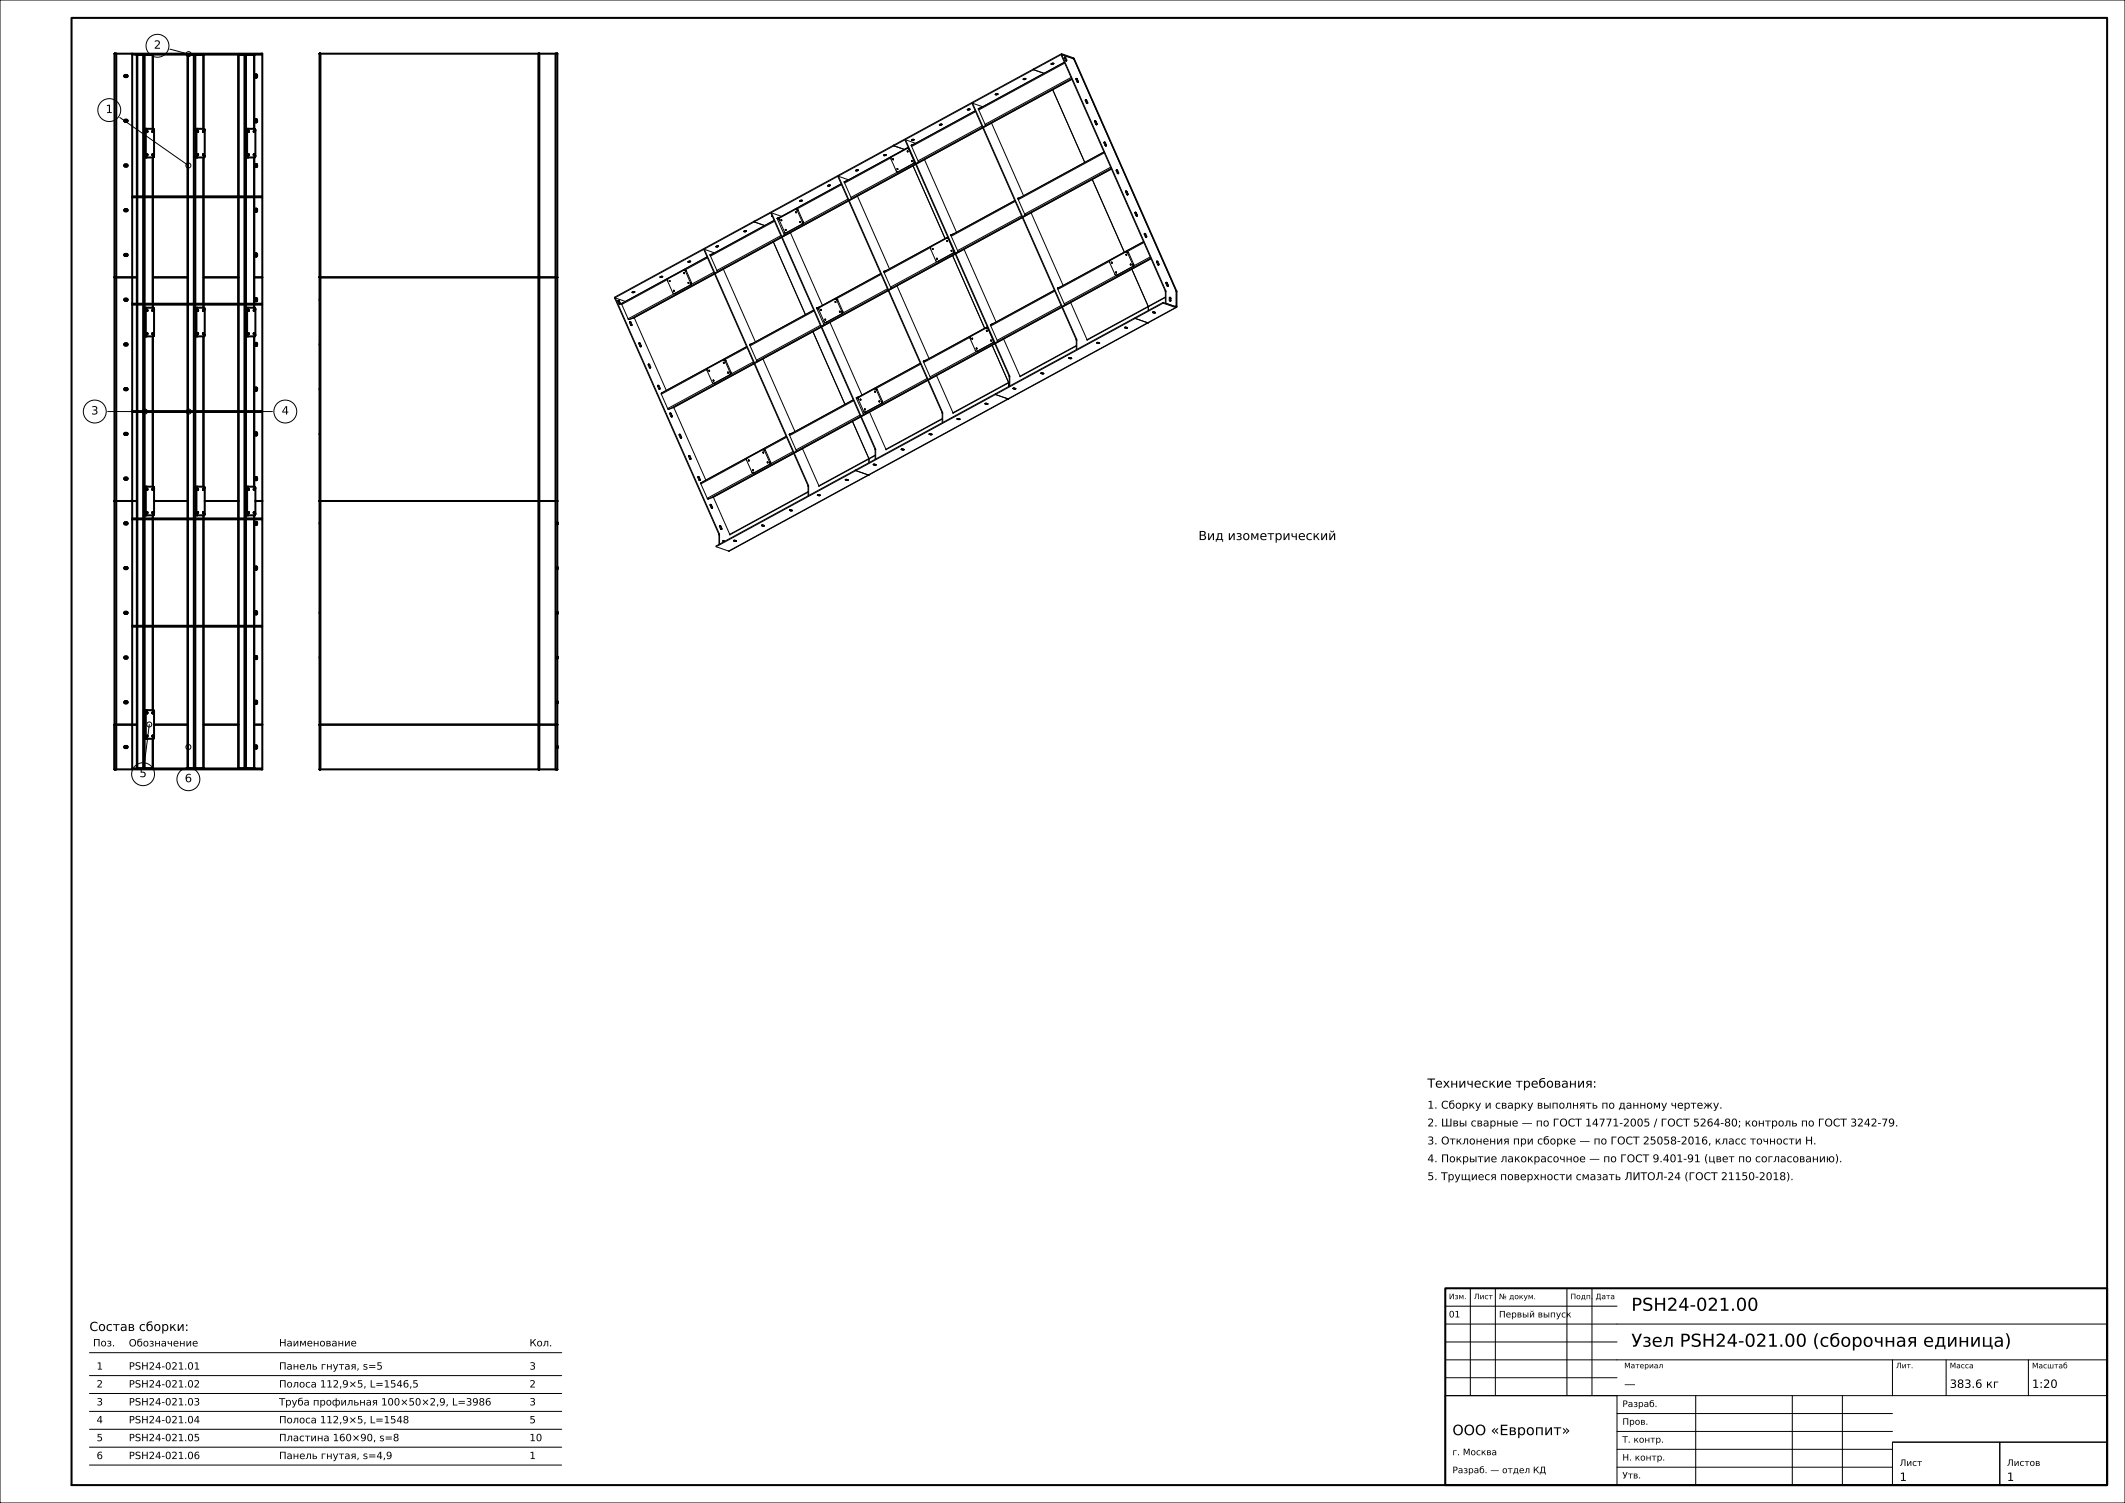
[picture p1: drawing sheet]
<svg xmlns="http://www.w3.org/2000/svg" width="594mm" height="420mm" viewBox="0 0 594 420" stroke-linecap="round" stroke-linejoin="round" font-family="sans-serif">
<defs><g id="words">
<g font-size="5">
<text x="456" y="366.3">PSH24-021.00</text>
<text x="456" y="376.3">Узел PSH24-021.00 (сборочная единица)</text>
</g>
<text font-size="4" x="406" y="401">ООО «Европит»</text>
<g font-size="3.5">
<text x="335" y="150.9">Вид изометрический</text>
<text x="399" y="303.9">Технические требования:</text>
<text x="25" y="371.9">Состав сборки:</text>
</g>
<g font-size="3.2">
<text x="43" y="13.6">2</text>
<text x="29.5" y="31.6">1</text>
<text x="25.5" y="115.8">3</text>
<text x="78.7" y="115.8">4</text>
<text x="39" y="217.2">5</text>
<text x="51.6" y="218.6">6</text>
<text x="454" y="387.8">—</text>
<text x="545" y="387.8">383.6 кг</text>
<text x="568" y="387.8">1:20</text>
<text x="531" y="413.8">1</text>
<text x="561" y="413.8">1</text>
</g>
<g font-size="3">
<text x="399" y="309.8">1. Сборку и сварку выполнять по данному чертежу.</text>
<text x="399" y="314.8">2. Швы сварные — по ГОСТ 14771-2005 / ГОСТ 5264-80; контроль по ГОСТ 3242-79.</text>
<text x="399" y="319.8">3. Отклонения при сборке — по ГОСТ 25058-2016, класс точности Н.</text>
<text x="399" y="324.8">4. Покрытие лакокрасочное — по ГОСТ 9.401-91 (цвет по согласованию).</text>
<text x="399" y="329.8">5. Трущиеся поверхности смазать ЛИТОЛ-24 (ГОСТ 21150-2018).</text>
</g>
<g font-size="2.8">
<text x="26" y="376.2">Поз.</text>
<text x="36" y="376.3">Обозначение</text>
<text x="78" y="376.2">Наименование</text>
<text x="148" y="376.2">Кол.</text>
<text x="27" y="382.7">1</text>
<text x="36" y="382.7">PSH24-021.01</text>
<text x="78" y="382.7">Панель гнутая, s=5</text>
<text x="148" y="382.7">3</text>
<text x="27" y="387.7">2</text>
<text x="36" y="387.7">PSH24-021.02</text>
<text x="78" y="387.7">Полоса 112,9×5, L=1546,5</text>
<text x="148" y="387.7">2</text>
<text x="27" y="392.7">3</text>
<text x="36" y="392.7">PSH24-021.03</text>
<text x="78" y="392.8">Труба профильная 100×50×2,9, L=3986</text>
<text x="148" y="392.7">3</text>
<text x="27" y="397.7">4</text>
<text x="36" y="397.7">PSH24-021.04</text>
<text x="78" y="397.7">Полоса 112,9×5, L=1548</text>
<text x="148" y="397.7">5</text>
<text x="27" y="402.7">5</text>
<text x="27" y="407.7">6</text>
<text x="36" y="402.7">PSH24-021.05</text>
<text x="36" y="407.7">PSH24-021.06</text>
<text x="78" y="402.7">Пластина 160×90, s=8</text>
<text x="78" y="407.7">Панель гнутая, s=4,9</text>
<text x="148" y="402.7">10</text>
<text x="148" y="407.7">1</text>
</g>
<g font-size="2.5">
<text x="405" y="368.1">01</text>
<text x="419" y="368.1">Первый выпуск</text>
<text x="453.5" y="393.2">Разраб.</text>
<text x="453.5" y="398.1">Пров.</text>
<text x="406" y="406.6">г. Москва</text>
<text x="453.5" y="403.1">Т. контр.</text>
<text x="406" y="411.7">Разраб. — отдел КД</text>
<text x="453.5" y="408.1">Н. контр.</text>
<text x="453.5" y="413.1">Утв.</text>
<text x="531" y="409.6">Лист</text>
<text x="561" y="409.6">Листов</text>
</g>
<g font-size="2.1">
<text x="405" y="363">Изм.</text>
<text x="412" y="363">Лист</text>
<text x="419" y="363">№ докум.</text>
<text x="439" y="363">Подп.</text>
<text x="446" y="363">Дата</text>
<text x="454" y="382.3">Материал</text>
<text x="530" y="382.3">Лит.</text>
<text x="545" y="382.3">Масса</text>
<text x="568" y="382.4">Масштаб</text>
</g>
</g></defs>
<g fill="none" stroke="#000" stroke-width=".28">
<path d="M0 0h594v420h-594zM47.5 13.7l5.2 1.4M288.9 19.5l-78.1 42.5M288.9 19.5l2.9 1M288.9 19.3v.2M288.9 19.3l-39 21.2M293.8 17.9h.1M293.8 17.9l.5 .1M294.3 17.7l-.4 .1M294.3 17.7v.3M294.5 17.7h-.2M294.5 17.7l-.7 .2"/>
<path d="M294.5 17.7h.1M294.5 17.9l-.2 .1M294.5 17.7v.2M294.6 17.7v.1M294.6 17.8l-.1 .1M296.7 15.5l.2-.2 29 65.9M296.7 15.5l29 65.8M296.7 15.2l3.3 1.2M296.7 15v.2M296.7 15l3.3 1.1 .3 .4M296.7 15.2l-7.8 4.3M296.7 15l-7.8 4.3"/>
<path d="M296.7 15.4v.1M297.5 16.1l.5 .9M297.5 16v.1M297.5 17.4l-24 13.1M297.5 16l.3 .2M297.5 16h.1M297.6 16h-.1M297.6 17.6l-24 13.1M297.7 15.9h.1M297.7 15.9l-.1 .1M297.7 15.9l.2 .3M297.8 16.2l.2 .6"/>
<path d="M297.9 16.2h-.1M297.9 16.2l.3 .5M298 16.8v.2M298.1 17h-.1M298.2 16.7v.2M298.2 16.7l-.2 .1M298.2 16.9l-.1 .1M298.2 16.9h.1M299.9 16.4l.3 .1M300 16.4l.3 .3M300 16.4h.1M300.2 16.5l28.6 64.9"/>
<path d="M300.2 16.5v.1M300.3 16.5l28.6 64.8M300.3 16.5h-.1M33.5 32.8l19.2 13.4M253.1 39.1h-.1l29.1 66M253.1 39.1l29.1 65.9M253.1 39.1l2.8 .9M254.8 39.2h.1M254.8 39.2h.5M255.3 39h-.4M255.3 39v.2M255.4 38.9l-.1 .1"/>
<path d="M255.4 38.9l-.6 .3M255.4 38.9l.1 .1M255.5 39.1l-.2 .1M255.5 39v.1M262.6 34.9l.5 .1M262.6 34.8v.1M263.1 34.7l-.4 .1M263.1 34.7v.3M263.2 34.7h-.1M263.2 34.7l-.6 .1M263.2 34.7h.1M263.3 34.9l-.2 .1"/>
<path d="M263.3 34.7v.2M263.3 34.7v.1M263.3 34.8v.1M263.3 34.8h.1M270.4 30.6l.5 .1M270.4 30.6h.1M270.9 30.5h-.4M270.9 30.5v.2M271 30.4l-.1 .1M271 30.4l-.6 .2M271 30.4l.1 .1M271.1 30.6l-.2 .1"/>
<path d="M271.1 30.5v.1M271.9 28.9h-.2l29.1 66M271.9 28.9l29 65.9M271.9 28.9l2.8 .9M272.6 31l-17.9 9.7M272.7 31.2l-17.9 9.7M273.5 30.4v.1M273.5 30.4h.1M273.5 30.5l2 4.5M273.5 30.3v.1M273.5 30.3h.1M274.1 30.1l-.6 .3"/>
<path d="M274.3 30.1l-.8 .2M274.5 35.2l-17.9 9.8M274.6 35.5l-18.6 10.1M274.7 35.7l-18.6 10.2M275.6 35h-.1M277 34.5l9.1 20.2M278.2 26.4h.1M278.2 26.4l.5 .1M278.7 26.2l-.4 .1M278.7 26.2v.3M278.8 26.2h-.1M278.8 26.2h.1"/>
<path d="M278.8 26.2l-.6 .2M278.9 26.4l-.2 .1M278.9 26.2v.2M278.9 26.2h.1M279 26.2v.1M279 26.3l-.1 .1M286 22.1l.5 .1M286.1 22.1h-.1M286.5 22h-.4M286.5 22v.2M286.6 21.9l-.1 .1M286.7 21.9l-.6 .2"/>
<path d="M286.7 21.9v.1M286.7 22.1l-.2 .1M286.7 21.9v.2M286.7 22l.1 .1M286.8 22.1h-.1M294.3 25.1l8.9 20.3M299.4 21.7l-24 13M299.5 22l-24.7 13.4M299.6 22.2l-24.7 13.4M300.8 22l.4 1M300.8 22l.2 .2M300.8 22h.1"/>
<path d="M300.8 21.9v.1M300.9 21.9h.1M300.9 21.9h-.1M301 21.9l.1 .1M301 22.2l.3 .6M301.1 22l.1 .1M301.2 23h.1M301.2 22.1l.2 .6M301.2 22.1l-.2 .1M301.3 22.8v.2M301.3 23h.1M301.4 23h-.1"/>
<path d="M301.4 22.7v.3M301.4 22.7l-.1 .1M303.4 28l.5 .9M303.4 27.9v.1M303.4 27.9l.2 .2M303.4 27.9h.1M303.5 27.8h.1M303.5 27.8l-.1 .1M303.6 27.8l.2 .2M303.6 28.1l.3 .6M303.8 28h.1M303.8 28l.2 .6"/>
<path d="M303.8 28l-.2 .1M303.9 28.7v.2M303.9 28.9h.1M304 28.9h-.1M304 28.9h.1M304 28.6l.1 .2M304 28.6l-.1 .1M304.1 28.8l-.1 .1M306 33.8l.3 .3M306 33.8l.3 .9M306 33.8h.1M306.1 33.8h-.1"/>
<path d="M306.1 33.8l.2 .1M306.1 33.8h.1M306.3 34.1l.2 .5M306.3 34.7v.1M306.3 34.8h.1M306.3 33.9h.1M306.4 33.9v.1M306.4 34.8l.1 .1M306.4 34l.2 .5M306.4 34l-.1 .1M306.5 34.9h.1M306.5 34.6v.3"/>
<path d="M306.6 34.9h-.1M306.6 34.8v.1M306.6 34.8h.1M306.6 34.5l.1 .2M306.6 34.5l-.1 .1M306.7 34.8h-.1M306.7 34.7v.1M308.6 39.8l.5 1M308.6 39.8h.1M308.6 39.7v.1M308.7 39.8l.2 .2M308.7 39.7h-.1"/>
<path d="M308.8 39.7l.2 .2M308.8 39.7h-.1M308.9 40l.2 .5M309 39.9l.3 .5M309 39.9l-.1 .1M215.6 59.5l-.1 .1 29.1 65.9M215.6 59.5l29.1 65.9M215.6 59.5l2.9 1M222.4 59.2l.1 .3M222.4 58.5l-4.6 2.6M222.4 58.5l.4 .3M222.4 59.2h.1"/>
<path d="M222.5 59.2l.1 .2M222.5 59.2h-.1M222.5 59.5h.1M222.6 59.4l-.1 .1M222.6 59.4h.1M222.6 58.4h.1M222.6 58.4l-.2 .1M222.8 58.4h-.2M222.8 58.4l.3 .3M222.8 58.8l1.5 3.2M223.1 58.7l1.4 3.2M223.1 58.7l-.3 .1"/>
<path d="M224.1 56h-.5M224.1 56v.2M224.2 55.9l-.1 .1M224.2 56l-.7 .2h.6M224.2 56h.1M224.2 56.1l-.1 .1M224.2 56v.1M224.3 56v.1M224.3 56.1h-.1M231.3 51.9h.1M231.3 51.9l.6 .1M231.9 51.8h-.4"/>
<path d="M231.9 51.8v.2M232 51.7l-.1 .1M232 51.7l-.7 .2M232 51.7h.1M232 51.9l-.1 .1M232 51.7v.2M232.1 51.7v.1M232.1 51.8l-.1 .1M232.1 51.8h.1M234.4 49.3l-.2 .1 29.1 65.9M234.4 49.3l29.1 65.9M234.4 49.3l2.8 1"/>
<path d="M235.1 51.4l-17.8 9.7M235.2 51.6l-12.4 6.8M236 50.9h.1M236 50.8v.1M236 50.9l2.1 4.5M236 50.8h.1M236 50.7v.1M236.6 50.6l-.6 .2M236.8 50.5l-.8 .2M237 55.6l-12.5 6.8M237.1 55.9l-18.6 10.2M237.2 56.1l-18.6 10.2"/>
<path d="M239.1 47.7h.1M239.1 47.7h.6M239.6 54.9l9 20.2M239.7 47.5h-.4M239.7 47.5v.2M239.8 47.4l-.1 .1M239.8 47.4l.1 .1M239.8 47.4l-.7 .3M239.9 47.6l-.2 .1M239.9 47.5v.1M239.9 47.5h.1M239.9 47.6h.1"/>
<path d="M247 43.4v.1M247 43.5h.5M247.5 43.3h-.4M247.5 43.3v.2M247.6 43.2l-.1 .1M247.6 43.2l-.6 .2M247.6 43.2h.1M247.7 43.4l-.2 .1M247.7 43.2v.2M247.7 43.2v.1M247.7 43.3v.1M247.7 43.3h.1"/>
<path d="M249.1 44.1l-13 7.1M249.1 44.1v.4l1.6 3.5M249.5 44.5h.1M249.5 44.5l.2 .2M249.6 44.4l-.1 .1M249.6 44.3l.1 .4M249.6 44.3v.1M249.7 44.7h.1M249.9 40.5l-78.1 42.6v.2M249.9 40.5v.2l2.9 1.1M250.7 48h.1M250.8 48h.2"/>
<path d="M250.9 47.1h.1M250.9 47.1v.3M250.9 47.1l.1 .1M251 47.4h-.1M251 47.2v.2M251 48h.1M251.2 47.9h.1M251.3 47.9h-.1M251.3 47.9l-.3 .1M253.6 41.5l-4.5 2.6M253.6 41.5l.5 .3M253.6 41.5h.1"/>
<path d="M253.7 42.1v.4M253.7 42.1l.1 .1M253.7 42.1h.1M253.8 42.4l-.1 .1M253.8 42.2h.1M253.8 42.2v.2M253.9 41.2l-17.9 9.7M253.9 41.4h-.1M253.9 41.4l-.3 .1M254 41.4h-.1M254.1 41.8l1.4 3.2M254.1 41.8h.1"/>
<path d="M254.7 40.6v.1M254.7 40.6h.1M254.7 40.7l2.1 4.5M254.8 40.5l-.1 .1M254.8 40.5h.1M254.8 45.1l.1 .1M254.9 44.9h.1M254.9 44.9l-.1 .2M255 44.9v.1M255 45.1l-.1 .1M255 45v.1M255.2 46.3l9 20.4"/>
<path d="M255.4 45.6l-17.5 9.6M255.5 45l-.1 .6M255.5 40.3l-.8 .3M255.5 45h.1M255.6 45.5l-.2 .1M255.6 45.5l-4.3 2.4M255.7 45.4l-.1 .1M255.9 45.7l-18.6 10.2M256 45.9l-18.6 10.2M258.3 44.7l9.1 20.2M283.7 56l-17.9 9.8M283.8 56.3l-17.9 9.7"/>
<path d="M284.5 55.5v.1M284.5 55.5h.1M284.5 55.6l2.1 4.4M284.5 55.4v.1M284.6 55.4h-.1M285.3 55.1l-.8 .3M288.1 59.5l9.1 20.3M305.3 50.2l9 20.3M308.6 42.5l-24.1 13.1M308.7 42.7l-24.1 13.1M309.1 40.8h.1M309.1 40.5v.3"/>
<path d="M309.2 40.8h-.1M309.3 40.7l-.1 .1M309.3 40.4v.2M309.3 40.4l-.2 .1M309.3 40.7h.1M309.3 40.6v.1M310.5 46.7l-24.1 13.1M310.6 47l-24.8 13.5M310.7 47.2l-24.8 13.5M312 47.5l.3 .8M312 47.5l.3 .2M312 47.5h.1"/>
<path d="M312.1 47.5h-.1M312.1 47.5h.1M312.1 47.4v.1M312.2 47.4l.2 .2M312.2 47.4h-.1M312.3 48.3v.1M312.3 47.7l.2 .6M312.3 48.4l.2 .1M312.4 47.6l.3 .6M312.4 47.6l-.1 .1M312.5 48.5h.1M312.5 48.3v.2"/>
<path d="M312.6 48.5h-.1M312.7 48.5h-.1M312.7 48.2v.2M312.7 48.2l-.2 .1M312.7 48.4v.1M312.7 48.4h.1M314.6 53.4l.3 .3M314.7 53.4l.3 1M314.7 53.4h.1M314.8 53.4h.1M314.8 53.4h-.1M314.9 53.7l.2 .5"/>
<path d="M314.9 53.4l.1 .1M315 53.5l.1 .1M315 54.4h.1M315.1 54.4l.1 .1M315.1 53.6l.2 .5M315.1 53.6l-.2 .1M315.1 54.2l.1 .2M315.2 54.5h.1M315.3 54.4l-.1 .1M315.3 54.4h.1M315.3 54.1v.3M315.3 54.1l-.2 .1"/>
<path d="M317.2 59.4l.5 1M317.3 59.4l.2 .2M317.3 59.4h-.1M317.3 59.3v.1M317.5 59.3l.1 .1M317.5 59.3h-.2M317.5 59.6l.3 .5M317.6 59.4l.1 .1M317.7 59.5l.2 .5M317.7 59.5l-.2 .1M184.5 77.5h.1M185 77.5h-.4"/>
<path d="M185 77.3h-.4M185 77.3v.2M185.1 77.2l-.1 .1M185.1 77.2h-.4l-.2 .3M185.1 77.2h.1M185.2 77.4l-.2 .1M185.2 77.2v.2M185.2 77.2v.1M185.2 77.3h.1M185.3 77.3l-.1 .1M186.6 78.1l-12.8 7M186.6 78.1v.5l1.4 3.2 .4 .3"/>
<path d="M187.1 78.5l.1 .2M187.1 78.5h.1M187.1 78.4v.1M187.2 78.4v.3M187.2 78.4h-.1M187.2 78.7h.1M191.1 75.6l-4.5 2.5M191.1 75.5v.1M191.1 75.5l.5 .3M191.2 76.2h.1M191.2 76.2l.1 .3M191.3 76.2h.1"/>
<path d="M191.3 76.5h.1M191.3 76.2v.1M191.3 76.3v.2M191.4 75.4v.1M191.4 75.4l-.3 .1M191.5 75.4h-.1M191.5 75.4l.4 .3M191.6 75.8l1.4 3.2M191.9 75.7l1.4 3.2M191.9 75.7l-.3 .1M192.3 73.2h.1M192.3 73.1v.1"/>
<path d="M192.3 73.2l.5 .1M192.3 73.1h.1M192.4 78.9v.2M192.4 79.1v.1M192.4 78.9h.1M192.4 79.2h.1M192.5 78.9v.1M192.5 79h.1M192.5 79.2h.1M192.6 79l-.1 .2M192.8 73l-.4 .1M192.8 73v.3"/>
<path d="M192.9 79.7l-17.3 9.4M192.9 73h-.1M193 73l-.7 .1M193 73l.1 .1M193 73.2l-.2 .1M193 73v.2M193 79l-.1 .7M193.1 73.1l-.1 .1M193.1 73.1h.1M193.2 79.6l-4.4 2.3M193.2 79.6l-.3 .1M193.3 79.5l-.1 .1"/>
<path d="M193.3 78.9v.6M193.3 78.9l-.3 .1M196.9 69.7l-.2 .1 29.1 65.9M196.9 69.7l29.1 65.9M196.9 69.7l2.8 1M197.6 71.8l-23.7 13M197.7 72l-6.2 3.4M198.5 71.3l2 4.4M198.5 71.2v.1M198.5 71.2h.1M198.6 71.2h-.1M199.3 70.9l-.8 .3"/>
<path d="M199.5 76.1l-6.2 3.3M199.7 76.4l-23.8 12.9M199.7 76.6l-22.5 12.3M200.5 75.7v.1M200.5 75.8h.1M200.6 68.8h-.4M200.6 68.8v.2M200.7 68.7l-.1 .1M200.8 68.7h.1M200.8 68.7l-.7 .2 .5 .1M200.8 68.9l-.2 .1M200.8 68.7v.2"/>
<path d="M200.8 68.7l.1 .1M200.9 68.8l-.1 .1M202.1 75.3l9.1 20.2M207.9 64.7h.5M207.9 64.6v.1M208.4 64.5h-.4M208.4 64.5v.2M208.6 64.5h-.2M208.6 64.6l-.2 .1M208.6 64.5v.1M208.6 64.5l-.7 .1M210.8 62l2.9 1"/>
<path d="M210.8 61.8v.2M210.8 62l-39 21.3M215.7 60.4l.2 .1M215.7 60.4h.1M215.8 60.3l-.1 .1M215.8 60.3h.1M216.2 67.6l8.9 20.3M216.4 61.6l-17.9 9.7M216.5 61.8l-17.9 9.8M217.2 61l.1 .1M217.3 61.1l1.9 4.4M217.3 61h-.1"/>
<path d="M217.3 60.9v.1M217.3 60.9h.1M217.8 61.1l-.4 .3M217.8 61.1l.1 .4 1.6 3.5M218 60.7l-.8 .3M218.3 65.8l-17.9 9.8M218.4 61.4v.3M218.4 66.2l-18.6 10.1M218.4 61.4l.1 .1M218.4 61.4h.1M218.5 61.7h-.1M218.5 66.4l-18.6 10.1"/>
<path d="M218.5 61.5h.1M218.5 61.5v.2M219.2 65.5l.1 .1M219.3 65.6h.1M219.5 65l.1 .1M219.5 64.3l.1 .1M219.6 64.1h.1M219.6 64.1l-.1 .2M219.7 64.1v.2M219.7 64.4h-.1M219.7 65l-.1 .1M219.7 64.3v.1"/>
<path d="M219.8 65h-.1M220 65h-.3M220.8 65.1l9.1 20.2M223.6 62l.1 .2M223.6 62h.1M223.6 61.9v.1M223.6 61.9h.1M223.7 61.9h.1M223.7 61.9h-.1M223.7 61.9l.1 .3M223.8 62.2h-.1M224.3 62l-.2 .6 .3-.1"/>
<path d="M224.4 62.5l-5.3 2.9M224.5 61.9l.1 .5M224.5 61.9l-.2 .1M224.6 62.4l-.2 .1M246.2 76.5l-17.9 9.7M246.3 76.7l-12.5 6.8M247 75.9l.1 .1M247.1 76l2 4.5M247.1 75.8l-.1 .1M247.1 75.8h.1M247.8 75.6l-.8 .3M250.6 79.9l9.1 20.3"/>
<path d="M260.1 69.2l-12.9 7M260.1 69.2v.4l1.5 3.2 .4 .3M260.6 69.5l.2 .2M260.6 69.5h.1M260.8 69.7h.1M261.8 72.3l.2 .2M261.8 72.2v.1M261.8 72.2h.1M261.9 72.2h-.1M261.9 72.2h.1M262 72.2v.2M262 72.4v.1"/>
<path d="M262.1 73.1h-.1M262.3 73h.1M262.3 73l-.3 .1M264.6 66.6l-4.5 2.6M264.7 66.6h-.1M264.7 66.6l.4 .3M264.7 67.2l.1 .3M264.7 67.2h.1M264.8 67.2h.1M264.8 67.2h-.1M264.8 67.2l.1 .3M264.9 67.5h-.1"/>
<path d="M264.9 66.2l-17.8 9.8M264.9 66.5h.1M264.9 66.5l-.2 .1M265 66.5h-.1M265.1 66.9l1.5 3.2M265.2 66.9h-.1M265.8 65.7v.1M265.8 65.7h.1M265.8 65.8l2 4.4M265.8 65.6v.1M265.8 65.6h.1M265.9 70.1v.1"/>
<path d="M265.9 70v.1M265.9 70.2h.1M265.9 69.9l.2 .3M265.9 69.9v.1M265.9 70.2l.1 .1M266 70.3h.1M266.1 70.2l-.1 .1M266.3 71.4l8.9 20.3M266.4 65.4l-.6 .2M266.4 70.7l-17.5 9.5M266.6 70.1l-.2 .6M266.6 65.3l-.8 .3"/>
<path d="M266.6 70.1h.1M266.7 70.6l-4.4 2.4M266.7 70.6l-.3 .1M266.8 70.6h-.1M266.8 70.5v.1M266.9 70.8l-18.5 10.1M267 71l-18.6 10.1M267.8 70.2h.1M267.8 70.2v.1M267.9 70.2l-.1 .1M269.4 69.7l9 20.3M285.5 60.3l-17.8 9.7"/>
<path d="M285.7 60.6l-18.6 10.1M285.8 60.8l-18.6 10.1M310.2 73l-14.5 7.9M310.2 73v.4l1.5 3.4M310.7 73.3l.1 .3 .1-.2M310.7 73.3h.1M310.7 73.2v.1M310.8 73.2l.1 .1M310.8 73.2h-.1M310.9 73.3v.1M311.7 76.8h.1M311.8 76.8l.3 .1"/>
<path d="M311.9 76.1l.1 .2M311.9 76v.1M311.9 76h.1M312 76l.1 .2M312 76h-.1M312 76.3h.1M312.1 76.3h-.1M312.1 76.2v.1M312.1 76.9h.1M312.4 76.8h-.1M312.4 76.8h.1M312.4 76.8l-.3 .1"/>
<path d="M314.7 71.2l.1 .1M314.7 71.1v.1M314.7 70.4l-4.5 2.6M314.7 70.4l.5 .3M314.8 71l-.1 .1M314.8 71.3h.1M314.8 71h.1M314.9 71v.1M314.9 71.1l.1 .2M314.9 71.3h.1M315 71.3h-.1M315 70.3h.1"/>
<path d="M315 70.3l-.3 .1M315.1 70.3h-.1M315.1 70.3l.4 .3M315.2 70.7l1.4 3.2M315.5 70.6l1.4 3.2M315.5 70.6l-.3 .1M315.9 73.9l.2 .2M315.9 73.8v.1M316 73.8h-.1M316 73.8l.1 .3M316 73.8h.1M316.1 74.1h.1"/>
<path d="M316.4 75.2l4.6 10.5M316.5 74.5l-19 10.4M316.6 73.9l-.1 .6M316.8 74.4l-4.4 2.4M316.8 74.4l-.3 .1M316.9 73.8v.5M316.9 73.8l-.3 .1M316.9 74.3l-.1 .1M317.7 60.4h.1M317.8 60.1v.2M317.8 60.3v.1M317.8 60.3h.1"/>
<path d="M317.8 60.4h.1M317.9 60.4h-.1M317.9 60.3v.1M317.9 60v.3M317.9 60l-.1 .1M317.9 60.3h.1M319.6 67.5l-24 13.1M319.7 67.8l-4.6 2.5M319.9 65.4l.3 .8M319.9 65.3v.1M319.9 65.3l.2 .2M319.9 65.3h.1"/>
<path d="M320 65.2h.1M320 65.2l-.1 .1M320.1 65.2l.2 .2M320.1 65.5l.3 .6M320.2 66.2v.1M320.2 66.3h.1M320.3 65.4l.2 .6M320.3 65.4l-.2 .1M320.3 66.3h.1M320.4 66.1v.2M320.4 66.3h.1M320.5 66.3h-.1"/>
<path d="M320.5 66.3h.1M320.5 66v.2M320.5 66l-.1 .1M320.5 66.2v.1M321.5 71.8l-4.6 2.5M321.6 72.1l-24.7 13.5M321.7 72.3l-24.7 13.5M323.3 73.1l.4 1M323.3 73.1h.1M323.3 73.1l.2 .2M323.3 73v.1M323.4 73h-.1"/>
<path d="M323.4 73l.3 .2M323.4 73h.1M323.5 73.3l.3 .5M323.7 73.2l.2 .5M323.7 73.2l-.2 .1M323.7 74.1h.1M323.8 73.8v.3M323.9 73.7l.1 .2M323.9 73.7l-.1 .1M324 74l-.2 .1M324 73.9v.1M325.9 79l.3 .2"/>
<path d="M325.9 79l.3 .8M326 78.9l-.1 .1M326 78.9h.1M326.1 78.9h.1M326.2 78.9l.1 .2M326.2 79.2l.2 .5M326.2 79.8v.1M326.2 79.9h.1M326.3 79.9v.1M326.3 80h.1M326.3 79.1l.3 .6M326.3 79.1l-.1 .1"/>
<path d="M326.4 79.7v.3M326.5 80h-.1M326.5 80h.1M326.6 79.9l-.1 .1M326.6 79.7v.1M326.6 79.7h-.2M326.6 79.9h.1M326.6 79.8v.1M171.8 83.3l.2 .1M171.9 83.5l29 65.8M172 83.4l-.1 .1M172.1 83.4l-.2 .1"/>
<path d="M172.1 83.4l29 65.8M172.1 83.3l-.1 .1M172.1 83.3v.1M172.1 83.3l2.7 .9M172.7 84l.4 1M172.7 84l.3 .2M172.7 84h.1M172.8 83.9l-.1 .1M172.8 83.9h.1M172.9 83.9h.1M173 83.9l.1 .2M173 84.2l.2 .6"/>
<path d="M173.1 85h.1M173.1 84.1l.3 .6M173.1 84.1l-.1 .1M173.2 85h.1M173.2 84.8v.2M173.4 85h-.2M173.4 84.9v.1M173.4 84.7v.2M173.4 84.7l-.2 .1M173.8 84.8v.3M173.8 85.1l1.8 4M173.8 84.8h.1"/>
<path d="M173.9 84.8h-.1M173.9 84.7v.1M175.6 89.1h.1M175.6 89.1v.1M175.6 89.2h.1M175.7 89.2v.1M175.7 89.3h.1M175.8 89.3h.1M175.9 89.3h.1M176 90l.5 1M176 90h.1M176 90l.2 .2"/>
<path d="M176 89.9v.1M176.1 89.9h.1M176.1 89.9h-.1M176.2 89.9l.2 .2M176.2 90.2l.3 .5M176.4 90.1l.2 .5M176.4 90.1l-.2 .1M176.5 90.7v.3M176.5 91h.1M176.6 90.6l.1 .2M176.6 90.6l-.1 .1M176.7 90.9l-.2 .1"/>
<path d="M176.7 81.7h.1M176.7 90.8v.1M176.7 81.7l.5 .1M177.2 88.9l-1.3 .4M177.2 88.9h.1M177.2 81.5l-.4 .1M177.2 81.5v.3M177.2 88.8v.1M177.3 88.8l8.9 20.3M177.3 81.5h-.1M177.3 81.5l-.6 .2M177.3 81.5h.1"/>
<path d="M177.4 81.7l-.2 .1M177.4 81.5v.2M177.4 81.5l.1 .1M177.5 81.6l-.1 .1M178.6 95.9l.3 .9M178.6 95.9l.3 .2M178.6 95.8v.1M178.7 95.8h-.1M178.7 95.8h.1M178.8 95.8h.1M178.9 95.8l.1 .2M178.9 96.1l.2 .5"/>
<path d="M178.9 96.8h.1M178.9 96.8l.2 .1M179 96l.3 .6M179 96l-.1 .1M179.1 96.6v.3M179.2 96.9h-.1M179.2 96.9h.1M179.3 96.8l-.1 .1M179.3 96.6v.2M179.3 96.6h-.2M179.3 96.8h.1M188.3 81.2v.1"/>
<path d="M188.3 81.3l.1 .1M188.3 81.1v.1M188.3 81.1h.1M188.4 82.1h.1M188.4 81.1h.1M188.4 81.1h-.1M188.4 81.1l.1 .3M188.5 81.4h-.1M188.5 82.1h-.1M188.5 82v.1M188.8 82h-.1M188.8 81.9v.1"/>
<path d="M188.8 81.9l-.3 .2M208.7 96.9l-23.8 12.9M208.8 97.1l-6.2 3.4M209.6 96.3v.1M209.6 96.3h.1M209.6 96.4l2.1 4.5M209.6 96.2v.1M210.4 96l-.8 .3M227.2 92.7l9 20.3M227.4 86.7l-17.8 9.7M227.5 86.9l-17.8 9.7M228.3 86.1v.1"/>
<path d="M228.3 86.1h.1M228.3 86.2l2 4.5M228.3 86v.1M228.4 86h-.1M228.9 86.2l-.5 .2M228.9 86.2v.4l1.4 3.2 .5 .3M228.9 85.8l-.6 .3M229.1 85.8l-.7 .2M229.3 90.9l-17.9 9.8M229.4 86.5l.1 .2M229.4 86.4v.1M229.5 91.2l-18.6 10.1"/>
<path d="M229.5 86.4v.1M229.5 86.4h-.1M229.5 86.5h.1M229.5 91.4l-18.5 10.2M229.6 86.5h.1M229.6 86.7h-.1M229.6 86.5v.2M230.3 90.7h.1M230.4 90.7h.1M230.6 89.2v.3M230.6 89.2l.2 .3M230.6 89.2h.1"/>
<path d="M230.6 89.5h.1M230.7 89.5h.1M230.8 89.5h-.1M230.8 90.1l-.6 .3M230.8 90.1h.1M231.1 90h-.1M231.1 90h.1M231.1 90l-.3 .1M231.9 90.2l9.1 20.2M233.4 83.6l-4.5 2.6M233.4 83.6h.1M233.4 83.6l.5 .3"/>
<path d="M233.5 84.5h.1M233.5 84.2h.1M233.5 84.2v.3M233.6 84.2l-.1 .3M233.7 83.5h.1M233.7 83.5l-.3 .1M233.8 83.5h-.1M233.8 83.5l.4 .3M233.9 83.9l1.4 3.2M234.2 83.8l1.4 3.2M234.2 83.8l-.3 .1M234.6 87l.1 .2"/>
<path d="M234.7 87h-.1M234.7 87.2l.1 .1M234.8 87h.1M234.8 87h-.1M234.8 87v.3M235.2 87.7l-4.4 2.4M235.3 87.1l-.1 .6M235.5 87.6l-4.4 2.4M235.5 87.6l-.3 .1M235.6 87.5l-.1 .1M235.6 87v.5M235.6 87l-.3 .1"/>
<path d="M248.1 80.7l-12.5 6.8M248.2 81l-18.6 10.1M248.3 81.2l-18.6 10.1M249.1 80.5h.1M271.2 94.3l1.4 3.6 .5 .3M271.2 94.2l-13 7.1M271.3 94.1l-.1 .2M271.3 94.1h.1M271.7 94.7v.1M271.8 94.5h.1M271.8 94.5l-.1 .2M271.8 94.5l.1 .2"/>
<path d="M271.9 94.7l-.2 .1M271.9 94.7h.1M272.9 97.3l.2 .2M272.9 97.3h.1M272.9 97.2v.1M273 97.2h.1M273 97.2h-.1M273 97.2l.1 .1M273.1 97.3v.2M273.1 97.5h.1M273.1 98.2h.1M273.4 98.1h-.1"/>
<path d="M273.4 98.1h.1M273.4 98.1l-.3 .1M275.7 91.7l-4.4 2.4M275.7 92.3l.1 .3M275.8 92.3h.1M275.8 92.3h-.1M275.8 91.6h.1M275.8 91.6l-.1 .1M275.8 92.6h.1M275.9 91.6l.3 .4M275.9 92.3h.1M275.9 92.6h-.1"/>
<path d="M275.9 92.3v.3M275.9 92.6h.1M276 91.3l-17.9 9.8M276 91.6h.1M276 91.6l-.3 .1M276.1 91.5l-.1 .1M276.2 92l1.4 3.1M276.3 91.9l-.1 .1M276.8 90.8h.1M276.8 90.7v.1M276.9 90.8l2 4.5M276.9 90.7h-.1"/>
<path d="M276.9 90.7h.1M276.9 95.1v.1M276.9 95.2l.1 .1M277 95l-.1 .1M277 95h.1M277.1 95v.1M277.1 95.3h-.1M277.1 95.1v.2M277.3 96.5l4.6 10.4M277.6 95.1l-.1 .7 .3-.1M277.6 90.4l-.8 .3M277.7 95.1h-.1"/>
<path d="M277.8 95.7l-17.8 9.6M277.9 95.6l-.1 .1M278 95.9l-18.6 10.1M278.1 96.1l-18.6 10.1M280.4 94.8l4.7 10.3M294.7 81.1l-17.8 9.7M294.8 81.4l-17.8 9.7M295.6 80.5v.1M295.6 80.6l2 4.5M295.6 80.5h.1M296.4 80.2l-.8 .3M296.6 85.4l-17.9 9.7"/>
<path d="M296.7 85.7l-18.5 10.1M296.8 85.9l-18.6 10.1M297.6 85.1h.1M297.7 85.1h-.1M298.9 99.9v.2M298.9 99.9l.2 .1M298.9 99.9l.6 .1M298.9 99.9l-.2 .1M299.2 84.6l4.7 10.5M300.8 94.9v.2M300.8 95.1v2.6M300.8 96.7l-15.7 8.6"/>
<path d="M300.8 96.6l-15.7 8.5M300.9 94.8l.1 .2M300.9 94.8l-.1 .1M301 95v2.6M301 95l-.2 .1M306.6 95.8h.1M306.6 95.8v.1M306.6 95.7v.1M306.6 95.9h.1M306.7 95.7h-.1M306.7 95.9l.2 .1M306.7 95.7v.2"/>
<path d="M306.7 95.7l.2 .1M306.7 95.7l.6 .1M306.7 95.7h.1M306.9 95.8h.3M306.9 95.8v.2M307.3 95.8h.1M307.4 95.8h.1M307.4 95.9l-.5 .1M307.4 95.9h.1M314.4 91.5v.1M314.4 91.6h.1M314.4 91.5h.1"/>
<path d="M314.5 91.6l.2 .1M314.5 91.4v.2M314.5 91.4l.2 .1M314.5 91.4l.6 .1M314.5 91.4l-.1 .1M314.7 91.5h.4M314.7 91.5v.2M315.1 91.5l.1 .1M315.2 91.7h-.5M315.2 91.6h.1M315.2 91.7h.1M315.2 91.6v.1"/>
<path d="M317.3 89l-78.1 42.5M317.3 88.8l-39 21.2M317.3 89l3.5 1.2M317.3 88.8v.2M320.8 90.2h.1M320.8 90.2l-78.1 42.5M321 85.7v1.1M321 85.7l-17.1 9.3M321 90.2h-.1M322.2 87.3h.1M322.2 87.3v.1M322.2 87.4h.1"/>
<path d="M322.3 87.2l.6 .1M322.3 87.2l-.1 .1M322.3 87.4l.2 .1M322.3 87.2v.2M322.3 87.2h.2M322.5 87.2l.4 .1M322.5 87.2v.3M322.9 87.3h.1M323 87.4l-.5 .1M323 87.4h.1M323 87.3v.1M325.1 84.5l3.6 1.2"/>
<path d="M325.1 84.5l-7.8 4.3M325.1 84.7l3.5 1.2M325.1 84.5v.2M325.1 84.7l-7.8 4.3M325.7 81.3l.1 .2M325.8 81.5v3.2M325.8 83.1l-4.8 2.6M325.8 83l-21.9 11.9M325.9 81.2v.3M325.9 81.2l-.2 .1M325.9 84.7l2.5 .9M325.9 81.5v3.2"/>
<path d="M325.9 84.7v.1M325.9 81.5h-.1M326.9 83.3v.7l.3 .2M326.9 83.2v.1M326.9 83.1v.1M326.9 83.2l.3 .3M326.9 83.1l.4 .3M326.9 83.1h.1M327.2 84v.1M327.2 83.5v.5M327.2 84.1v.1M327.3 84.1h-.1"/>
<path d="M327.3 84v.1M327.3 83.4l-.1 .1M327.3 84h.1M327.3 83.4v.6M327.3 84h-.1M328.4 85.6h.1M328.6 85.9l-7.8 4.3M328.7 85.6h-.2M328.7 81.3l.1 .1M328.8 85.7h-.1M328.8 81.4h.1M328.8 81.4v.1"/>
<path d="M328.8 81.5v4.1M328.8 85.6v.1M328.8 85.6l-.3 .1 .2-.1M328.8 81.5h.1M328.8 85.3l-.1 .3M328.8 85.9h-.2M328.8 85.9l-46.8 25.5M328.9 81.3l.1 4.3-.2 .3M328.9 81.3l-.1 .1M30.1 115h10.4M52.8 115h23.4M181.2 101.8l.3 .8"/>
<path d="M181.2 101.8l.3 .2M181.2 101.8h.1M181.3 101.7l-.1 .1M181.3 101.7h.1M181.4 101.7l.2 .2M181.4 101.7h-.1M181.5 102.6v.1M181.5 102l.2 .6M181.5 102.7l.2 .1M181.6 101.9l.3 .6M181.6 101.9l-.1 .1M181.7 102.6v.2"/>
<path d="M181.8 102.8h-.1M181.8 102.8h.1M181.9 102.5v.3M181.9 102.5l-.2 .1M183.8 107.7l.3 .3M183.8 107.7l.4 1M183.9 107.7h-.1M183.9 107.7h.1M184 107.7h.1M184 107.7h-.1M184 107.7l.2 .2M184.1 108l.2 .5"/>
<path d="M184.2 108.7h.1M184.2 108.7l.1 .1M184.2 107.9l.3 .5M184.2 107.9l-.1 .1M184.3 108.5l.1 .2M184.4 108.8h-.1M184.4 108.7v.1M184.5 108.7h-.1M184.5 108.7h.1M184.5 108.4v.3M184.5 108.4l-.2 .1M184.8 110l.1 .2"/>
<path d="M184.8 109.9v.1M184.9 110.2l1.7 4M184.9 109.8l-.1 .1M184.9 109.8h.1M186.6 114.2h.1M186.7 114.2l.2 .2M187 114.4h-.1M187.2 115.5l.6 1M187.2 115.5l.3 .2M187.3 115.5h-.1M187.3 115.4l.3 .2M187.3 115.4h.1"/>
<path d="M187.5 115.7l.2 .6M187.6 115.6h.1M187.7 115.6l.2 .6M187.7 115.6l-.2 .1M187.7 116.3l.1 .1M187.8 116.5h.1M187.8 116.4v.1M187.9 116.5h-.1M187.9 116.4v.1M187.9 116.2v.2M187.9 116.2l-.2 .1M187.9 116.4h.1"/>
<path d="M188.2 113.9l-1.2 .5M188.2 113.9h.1M188.3 113.9h-.1M188.4 113.9l8.9 20.3M197.6 103.2l-12.7 7M197.7 103.1v.5l1.4 3.2 .5 .3M197.7 103v.1M198.2 103.7h.1M199.3 106.3l.1 .2M199.3 106.3h.1M199.4 106.5h.1M199.5 106.2h.1"/>
<path d="M199.5 106.2l-.2 .1M199.5 106.2v.3M199.6 107.1h.1M199.8 107h.1M199.9 107h-.1M199.9 107l-.3 .1M202.2 100.6l-4.5 2.4M202.2 101.4h.1M202.2 101.4l.2 .1M202.2 100.6h.1M202.2 100.6l.5 .3M202.2 101.3v.1"/>
<path d="M202.3 101.2l-.1 .1M202.3 101.2v.1M202.3 101.2h.1M202.3 101.3l.1 .2M202.4 101.5h.1M202.5 100.5h-.1M202.5 100.5l-.3 .1M202.6 100.5h-.1M202.6 100.5l.3 .3M202.7 100.9l1.4 3.2M202.9 100.8l1.4 3.2M202.9 100.8l-.2 .1"/>
<path d="M203.4 104.2h.1M203.4 104v.2M203.4 104.2l.1 .1M203.5 104v.3M203.5 104h-.1M203.5 104.3h.1M204 104.7l-17.4 9.5M204.1 104.1l-.1 .6M204.2 104.6l-4.3 2.4M204.2 104.6l-.2 .1M204.3 104.6h-.1M204.3 104.5v.1"/>
<path d="M204.3 104v.5M204.3 104l-.2 .1M210.6 101.1l-6.2 3.4M210.7 101.4l-23.7 13M210.8 101.6l-22.6 12.3M213.1 100.4l9.1 20.2M238.3 117.8l4.6 10.4M238.5 111.7l-17.9 9.8M238.6 112l-17.9 9.7M239.4 111.2v.1M239.4 111.2h.1M239.4 111.3l1.9 4.3"/>
<path d="M239.4 111.1v.1M239.4 111.1h.1M239.9 111.3l-.4 .2M240.2 110.8l-.8 .3M240.4 116l-17.9 9.7M240.4 111.5l.1 .3M240.5 111.5h.1M240.5 111.5h-.1M240.5 111.8h.1M240.5 116.3l-18.6 10.1M240.6 111.5v.1M240.6 111.8h-.1"/>
<path d="M240.6 116.5l-18.6 10.1M240.6 111.6v.2M240.6 111.8h.1M241.3 115.6v.1M241.3 115.7h.1M241.5 115.7h-.1M241.6 114.4l.1 .1M241.7 114.5h.1M241.7 114.2l-.1 .2M241.7 114.5l.1 .1M241.7 114.2l.1 .4M241.7 114.2h.1"/>
<path d="M241.9 115.2h.1M242.1 115.1h.1M242.2 115.1h-.1M242.2 115.1l-.3 .1M242.9 115.2l4.8 10.4M244.5 108.7l-4.6 2.5 .1 .5 1.4 3.2 .5 .3M244.5 109.3l.1 .3M244.5 109.3l.2 .3M244.5 109.3h.1M244.6 108.7h.1M244.6 108.7h-.1M244.6 109.6h.1"/>
<path d="M244.6 108.7l.4 .3M244.7 109.6h-.1M244.7 109.6h.1M244.8 108.6h-.1M244.8 108.6l.4 .3M244.8 108.6l-.3 .1M245 109l1.4 3.2M245.2 108.9l1.4 3.2M245.2 108.9l-.2 .1M245.7 112.1l.1 .2M245.7 112.1h.1M245.8 112l-.1 .1"/>
<path d="M245.8 112l.1 .2M245.8 112h.1M245.9 112.3h-.1M245.9 112.3h.1M245.9 112.2v.1M246.3 112.8l-5.1 2.7M246.3 112.7v.1M246.4 112.7h-.1M246.4 112.2v.5M246.5 112.7l-4.3 2.4M246.5 112.7l-.2 .1M246.6 112.6l-.1 .1"/>
<path d="M246.6 112.1v.5M246.6 112.1l-.2 .1M257.2 101.5l-17.8 9.8M257.3 101.8l-12.4 6.8M258.1 101v.1M258.1 101h.1M258.1 101.1l2.1 4.4M258.1 100.9v.1M258.1 100.9h.1M258.7 100.7l-.6 .2M258.9 100.6l-.7 .3M259.1 105.8l-12.5 6.8"/>
<path d="M259.3 106.1l-18.6 10.1M259.3 106.3l-18.5 10.1M260.2 105.5h.1M261.7 105l4.7 10.5M263.3 115.3l.1 .2M263.4 115.5v2.6M263.4 117l-15.8 8.5M263.4 117.1l-15.7 8.6M263.5 115.2v.2M263.5 115.2l-.2 .1M263.5 115.4v2.7M263.5 115.4l-.1 .1"/>
<path d="M267.5 117.1h.1M267.5 117v.1M267.5 117.1l.1 .1M267.6 117h-.1M267.6 117h.6M267.6 117h.1M267.6 117.2h.3M267.9 117h.3M267.9 117l-.2-.1-.1 .3M267.9 117v.2M268.2 117l.1 .1M268.3 117.1h.1"/>
<path d="M268.3 117.1l-.4 .1M275.3 112.8h.1M275.3 112.8l.1 .1M275.4 112.9h.1M275.4 112.7l-.1 .1M275.4 112.9l.3 .1M275.4 112.7v.2M275.5 112.7l.2 .1M275.5 112.7l.5 .1M275.5 112.7h-.1M275.7 112.8h.3M275.7 112.8v.2"/>
<path d="M276 112.8l.1 .1M276.1 112.9h.1M276.2 112.9l-.5 .1M278.3 110l-78.1 42.6v.2M278.3 110v.2l3.6 1.3M281.9 106.9v1.1M281.9 106.9l-15.5 8.4M281.9 111.5h.1M282 111.4l-.1 .1M282 111.4l-39.1 21.3M282.1 105.1v.2M282.1 105.3v2.6"/>
<path d="M282.1 106.9l-15.7 8.6M282.1 106.8l-.2 .1M282.2 105l.1 .2M282.2 105l-.1 .1M282.3 105.2v2.6M282.3 105.2l-.2 .1M283.1 108.6h.1M283.1 108.5v.1M283.2 108.6v.1M283.2 108.5h-.1M283.2 108.7h.3M283.2 108.5v.2"/>
<path d="M283.3 108.4l.2 .1M283.3 108.4l.6 .2M283.3 108.4l-.1 .1M283.5 108.5h.3M283.5 108.5v.2M283.9 108.6h.1M284 108.7h-.5M284 108.6h.1M284 108.6v.1M285.1 105.1l.1 .2M290.9 104.3h.1M290.9 104.3l.2 .1"/>
<path d="M291 104.2l.7 .1M291 104.2l-.1 .1M291.1 104.4l.2 .1M291.1 104.2v.2M291.1 104.2l.2 .1M291.3 104.3h.3M291.3 104.3v.2M291.7 104.3l.1 .1M291.8 104.4l-.5 .1M291.8 104.4h.1M298.7 100l.1 .1M298.8 100.1h.1"/>
<path d="M298.9 100.1l.2 .1M299.1 100h.3M299.1 100v.2M299.5 100l.1 .1M299.5 100.2h-.4M299.5 100.2h.1M299.6 100.1h.1M299.6 100.2h-.1M299.6 100.1v.1M189.8 121.5l.5 .9M189.9 121.4l-.1 .1M189.9 121.4l.2 .2"/>
<path d="M189.9 121.4h.1M190 121.3l.2 .1M190 121.3l-.1 .1M190.1 121.6l.3 .6M190.2 121.4v.1M190.2 121.5h.1M190.3 122.4h.1M190.3 121.5l.2 .6M190.3 121.5l-.2 .1M190.4 122.2v.2M190.4 122.4h.1M190.5 122.4h-.1"/>
<path d="M190.5 122.4h.1M190.5 122.1v.2M190.5 122.1l-.1 .1M190.5 122.3v.1M192.5 127.4l.4 1M192.5 127.4h.1M192.5 127.3l.2 .3M192.5 127.3v.1M192.6 127.3h-.1M192.6 127.3l.3 .2M192.6 127.3h.1M192.7 127.6l.3 .5"/>
<path d="M192.9 127.5l.2 .5M192.9 127.5l-.2 .1M192.9 128.4h.1M193 128.1v.3M193 128.4h.1M193.1 128l.1 .2M193.1 128l-.1 .1M193.1 128.3l-.1 .1M193.2 128.2l-.1 .1M195.1 133.3l.5 1M195.1 133.3l.2 .2M195.1 133.3h.1"/>
<path d="M195.2 133.2l-.1 .1M195.2 133.2h.1M195.3 133.2h.1M195.3 133.2l.2 .2M195.3 133.5l.3 .5M195.5 133.4l.2 .5M195.5 133.4l-.2 .1M195.6 134v.3M195.7 134.3h-.1M195.7 134.2v.1M195.7 133.9l.1 .2M195.7 133.9l-.1 .1"/>
<path d="M195.8 134.2h-.1M195.8 134.1v.1M195.9 135v.2M195.9 135h.1M195.9 135.2l1.8 4M195.9 134.9v.1M195.9 134.9h.1M196 134.9h-.1M196 134.9h.1M197.7 139.2l.1 .1M197.8 139.3v.1M197.8 139.4h.1"/>
<path d="M197.9 139.4h.1M198 139.4h-.1M199.3 139l-1.3 .4M199.3 139h.1M199.4 138.9l4.6 10.6M208.7 128.3l-12.8 6.9M209.2 128.5l.2 .3zM209.4 128.6v.1M210.4 131.3l.2 .2M210.4 131.3h.1M210.5 131.3h-.1M210.5 131.3l.1 .2"/>
<path d="M210.5 131.3h.1M210.6 131.5h.1M210.7 132.2h-.1M210.9 132.1h-.1M210.9 132.1h.1M210.9 132.1l-.3 .1M213.3 125.7l-4.6 2.5v.5l1.4 3.2 .5 .3M213.3 125.7l.4 .3M213.3 126.6h.1M213.4 126.3v.1M213.4 126.3l-.1 .3M213.4 126.4l.1 .1"/>
<path d="M213.5 126.6h-.1M213.5 126.5v.1M213.5 125.6h.1M213.5 125.6l-.2 .1M213.6 125.6h-.1M213.6 125.6h.1M213.7 125.6l.3 .3M213.7 126l1.4 3.2M214 125.9l1.4 3.2M214 125.9l-.3 .1M214.5 129.2l.1 .2M214.5 129.1v.1"/>
<path d="M214.5 129v.1M214.6 129v.4M214.6 129h-.1M214.6 129.4h.1M215 129.8l-17.3 9.4M215.1 129.2l-.1 .6M215.3 129.7l-4.4 2.4M215.3 129.7l-.3 .1M215.4 129.7h-.1M215.4 129.6v.1M215.4 129.1v.4M215.4 129.1l-.3 .1"/>
<path d="M215.4 129.5v.1M219.8 121.9l-23.8 13M219.9 122.2l-6.3 3.4M220.6 121.4v.1M220.6 121.4h.1M220.6 121.5l2 4.4M220.6 121.3v.1M220.7 121.3h-.1M220.7 121.3h.1M221.3 121.1l-.7 .2M221.4 121l-.7 .3M221.6 126.2l-6.2 3.4"/>
<path d="M221.8 126.5l-23.8 12.9M221.9 126.7l-22.6 12.3M222.6 125.9h.1M222.7 125.9h.1M224.2 125.4l4.7 10.4M225.8 135.7l.1 .2M225.9 135.9v2.7M225.9 137.4l-21.9 11.9M225.9 137.5l-21.9 11.9M226 135.6v.3M226 135.6l-.2 .1M226 135.9v2.6"/>
<path d="M226 135.9h-.1M228.6 138.2l.6 .1M228.6 138.2v.2M228.6 138.4l.2 .1M228.6 138.2l.2 .1M228.8 138.3h.4M228.8 138.3v.2M228.9 135.8v.1M229.2 138.3h.1M229.2 138.3l.1 .1M229.3 138.4h.1M229.3 138.4l-.5 .1"/>
<path d="M236.3 134.1h.1M236.3 134.1l.1 .1M236.4 134l.6 .1M236.4 134l-.1 .1M236.4 134.2l.2 .1M236.4 134v.2M236.4 134h.2M236.6 134h.4M236.6 134v.3M237 134.1h.1M237 134.3h-.4M237.1 134.2l-.1 .1"/>
<path d="M237.1 134.1h.1M237.1 134.2h.1M237.1 134.1v.1M239.2 131.5l3.5 1.2M239.2 131.3v.2M239.2 131.5l-39 21.3M242.7 132.7l-39 21.3M242.9 128.2v.1M242.9 128.3v1M242.9 132.7l-39.2 21.3M242.9 132.7h-.2M244.1 129.8h.1"/>
<path d="M244.1 129.8l.1 .1M244.2 129.9h.1M244.2 129.7l-.1 .1M244.2 129.9l.2 .1M244.2 129.7v.2M244.2 129.7l.2 .1M244.3 129.7l.5 .1M244.3 129.7h-.1M244.4 129.8h.4M244.4 129.8v.2M244.6 125.5v.2M244.6 125.7v2.7"/>
<path d="M244.6 127.2l-15.7 8.6M244.6 127.3l-15.7 8.6M244.7 125.4l.1 .3M244.7 125.4l-.1 .1M244.8 125.7v2.6M244.8 125.7h-.2M244.8 129.8h.1M244.9 129.8h.1M244.9 129.8v.1M244.9 129.9l-.5 .1M244.9 129.9h.1M247.7 125.6v.1"/>
<path d="M251.9 125.6h.1M251.9 125.5v.1M251.9 125.5h.1M252 125.6v.1M252 125.5h-.1M252 125.7l.2 .1M252 125.5v.2M252 125.5h.2M252.1 125.4l.6 .2M252.1 125.4l-.1 .1M252.2 125.5h.4M252.2 125.5v.3"/>
<path d="M252.7 125.6h.1M252.7 125.7l-.5 .1M252.7 125.6v.1M252.7 125.7h.1M259.7 121.3h.1M259.7 121.3v.1M259.7 121.4h.1M259.8 121.4h.1M259.8 121.2l.6 .1M259.8 121.2l-.1 .1M259.8 121.4l.3 .1M259.8 121.2v.2"/>
<path d="M259.8 121.2l.3 .1M260.1 121.3h.3M260.1 121.3v.2M260.4 121.3h.1M260.5 121.3v.1M260.5 121.5h-.4M260.5 121.4v.1M260.5 121.4h.1M198.5 141l.3 .2M198.5 141l.4 1M198.6 141h-.1M198.6 140.9h.1"/>
<path d="M198.6 140.9v.1M198.7 140.9l.1 .1M198.8 141l.1 .1M198.8 141.2l.2 .6M198.9 142h.1M198.9 141.1l.3 .6M198.9 141.1l-.1 .1M199 141.8v.2M199.1 142h-.1M199.2 142h-.1M199.2 141.7v.3M199.2 141.7l-.2 .1"/>
<path d="M200.2 152.8l3.5 1.2M200.9 149.3l.1 .2M201 149.5v2.6M201.1 149.2v.2M201.1 149.2l-.2 .1M201.1 147l.5 1M201.1 146.9l.3 .3M201.1 149.4v2.6M201.1 149.4l-.1 .1M201.1 146.9v.1M201.2 146.9h-.1M201.2 146.9h.1"/>
<path d="M201.3 146.9h.1M201.3 146.9h-.1M201.4 146.9h.1M201.4 147.2l.2 .5M201.4 146.9l.1 .2M201.5 147.1l.3 .5M201.5 147.1l-.1 .1M201.6 148h.1M201.6 147.7v.2M201.7 148h-.1M201.7 148h.1M201.7 147.9v.1"/>
<path d="M201.8 147.6l-.1 .3M201.8 147.6l-.2 .1M202.1 151.1v.4M202.1 151.1l.3 .3M202.1 151.1h.1M202.2 151l-.1 .1M202.2 151l.2 .1M202.2 151h.1M202.4 151.1h.1M202.4 151.1l.1 .2M205.1 151.1h.1M205.1 151.1h-.1"/>
<path d="M205.1 151.1v.1M205.1 151.2h.1M205.1 151v.1M205.1 151l.7 .1M205.2 151.2l.2 .1M205.2 151v.2M205.2 151h.2M205.4 151l.3 .1M205.4 151v.3M205.8 151.1h.1M205.9 151.1v.1M205.9 151.2l-.5 .1"/>
<path d="M212.9 146.8v.1M212.9 146.9h.1M212.9 146.8h.1M213 146.7l.6 .1M213 146.7l-.1 .1M213 146.9l.2 .1M213 146.7v.2M213 146.7l.2 .1M213.2 146.8h.3M213.2 146.8v.2M213.6 146.8l.1 .1M213.7 146.9h.1"/>
<path d="M213.7 146.9l-.5 .1M220.7 142.6h.1M220.7 142.5v.1M220.7 142.6l.1 .1M220.8 142.5h-.1M220.8 142.7l.2 .1M220.8 142.5v.2M220.8 142.5h.2M220.8 142.5l.7 .1M220.8 142.5h.1M221 142.5h.4M221 142.5v.3"/>
<path d="M221.4 142.7l-.4 .1M221.5 142.6h.1M221.5 142.7h-.1M221.5 142.6v.1M41.7 202.4l-1.3 10.4M52.7 208.7v5.4M411 360v30M418 360v30M438 360v30M445 360v30M25 378h132M404 380h185"/>
<path d="M404 375h48M404 370h185M404 365h48M529 380v10M544 380v10M567 380v10M25 384.4h132M25 389.4h132M25 394.4h132M25 399.4h132M404 390h48v25h-48zM404 390h185"/>
<path d="M404 385h48M452 400h77M452 395h77M474 390v25M501 390v25M515 390v25M25 404.4h132M25 409.4h132M452 410h77M452 405h77M529 403h30v12h-30zM529 403h60"/>
<path d="M559 403h30v12h-30z"/>
<circle cx="44" cy="12.8" r="3.2"/>
<circle cx="52.7" cy="15.1" r=".7"/>
<circle cx="30.5" cy="30.8" r="3.2"/>
<circle cx="52.7" cy="46.2" r=".7"/>
<circle cx="26.5" cy="115" r="3.2"/>
<circle cx="40.5" cy="115" r=".7"/>
<circle cx="52.8" cy="115" r=".7"/>
<circle cx="79.8" cy="115" r="3.2"/>
<circle cx="198.2" cy="103.6" r=".14"/>
<circle cx="40" cy="216.3" r="3.2"/>
<circle cx="41.7" cy="202.4" r=".7"/>
<circle cx="52.7" cy="217.7" r="3.2"/>
<circle cx="52.7" cy="208.7" r=".7"/>
</g>
<g fill="none" stroke="#000" stroke-width=".56">
<path d="M20 5h569v410h-569zM32 15h41.3v200h-41.3zM32.5 15v200M37 15v200M38.4 15.3v39.6M40 15.3v39.6M40.4 15.3v21M42.7 15.3v20.7M52.6 15.3v39.6M54.2 15.3v39.6M54.6 15.3v21M66.7 15.3v39.6"/>
<path d="M68.3 15.3v39.6M68.8 15.3v21M68.9 15.2v.1M69.1 15.2v.1M71 15.3v20.7M73.2 15v.2h-36.2M89.3 15h66.5v200h-66.5zM89.6 15v200M150.5 15v200M150.8 15v200M155.3 15v200M40.4 36.5v7"/>
<path d="M40.4 36.5h.3M40.5 36.1l-.1 .4M40.6 36l-.1 .1M40.7 36.5v7M40.9 36.1l-.2 .4M40.9 36v.1M41 36h-.1M41.1 36.6v.3M41.1 36.9h.1M41.1 36.6h.1M41.2 36.9h-.1M41.2 36.6h.1"/>
<path d="M41.2 36.6v.3M42.6 36.6v.3M42.6 36.9h.1M42.6 36.6h.1M42.7 36.6h.1M42.7 36.6h-.1M42.7 36.9h.1M42.7 36.6v.3M42.7 36v-20.7h-4.5v39.6M42.8 36h.1M42.8 36h-2.2M42.9 36l.2 .5-.1 7.4"/>
<path d="M54.6 36.5v7M54.6 36.5h.3M54.9 36.5v7M55.1 36l-.2 .5M55.2 36h-.1M55.3 36.6v.3M55.3 36.9h.1M55.3 36.6h.1M55.4 36.9h-.1M55.4 36.6v.3M56.8 36.6v.3M56.8 36.9h.1"/>
<path d="M56.8 36.6h.1M56.9 36v-20.7h-4.5v39.6M56.9 36.9h-.1M56.9 36.6h.1M56.9 36.9h.1M56.9 36.6v.3M57.1 36h-2.3l-.2 .5M57.1 36v.1M57.1 36.1l.1 7.7-.2 .2-2.3-.1M68.7 36.5l.3-.5h2.1l.2 .2 .1 7.3-.2 .5M68.7 36.5v7M68.7 36.5h.4"/>
<path d="M69.1 36.5v7M69.3 36l-.2 .5M69.4 36.6v.3M69.4 36.9h.1M69.4 36.6h.1M69.5 36.6h.1M69.5 36.6h-.1M69.5 36.9h.1M69.5 36.6v.3M71 36.6v.3M71 36.9h.1M71 36.6h.1"/>
<path d="M71.1 36.9h-.1M71.1 36.6v.3M71.1 36v-20.7h-4.5v39.6M37 54.9h36.3v.2h-36.3M38.2 55.1v29.8M38.4 55.1v29.8M40 55.1v29.8M40.4 43.5v.3M40.4 43.5h.3M40.4 43.7v11.2M40.4 55.1v29.8M40.4 43.8l.3 .2 2.2-.1"/>
<path d="M40.7 43.5l.3 .5M41.1 43.1v.3M41.1 43.4h.1M41.1 43.1h.1M41.2 43.4h-.1M41.2 43.1h.1M41.2 43.1v.3M42.6 43.1v.3M42.6 43.4h.1M42.6 43.1h.1M42.7 43.1h.1M42.7 43.1h-.1"/>
<path d="M42.7 44v10.9M42.7 55.1v29.8M42.7 43.4h.1M42.7 43.1v.3M43 43.9h-.1M52.4 55.1v29.8M52.6 55.1v29.8M54.2 55.1v29.8M54.6 43.5v.3M54.6 43.5h.3M54.6 43.7v11.2M54.6 55.1v29.8"/>
<path d="M54.6 43.8v.1M54.6 43.9h.1M54.9 43.5l.1 .4M55 43.9h.1M55 43.9l.2 .1M55.3 43.1v.3M55.3 43.4h.1M55.3 43.1h.1M55.4 43.4h-.1M55.4 43.1v.3M56.8 43.1v.3M56.8 43.4h.1"/>
<path d="M56.8 43.1h.1M56.9 44v10.9M56.9 55.1v29.8M56.9 43.4h-.1M56.9 43.1h.1M56.9 43.4h.1M56.9 43.1v.3M66.6 55.1v29.8M66.7 55.1v29.8M68.3 55.1v29.8M68.7 43.5l.1 .3M68.7 43.5h.4"/>
<path d="M68.8 43.7v11.2M68.8 55.1v29.8M68.8 43.8v.1M68.8 43.9h.1M68.8 43.9l.1 .1M68.9 44h.1M68.9 44h2.3M69.1 43.5l.1 .5M69.2 44h.1M69.3 44h.1M69.4 43.1v.3M69.4 43.4h.1"/>
<path d="M69.4 43.1h.1M69.5 43.1h.1M69.5 43.1h-.1M69.5 43.4h.1M69.5 43.1v.3M71 43.1v.3M71 43.4h.1M71 43.1h.1M71 44v10.9M71 55.1v29.8M71.1 43.4h-.1M71.1 43.1v.3"/>
<path d="M71.1 44v10.9M71.1 55.1v29.8M71.2 44h.1M32 77.5h6.2M42.7 77.5h9.9M56.9 77.5h9.8M71.1 77.5h2.2M89.3 77.5h66.5M37 84.9h36.3v.2h-36.3M38.2 85.1v29.8M38.4 85.1v29.8M40 85.1v29.8"/>
<path d="M40.4 86.5v7M40.4 93.5l.2 .5h2.2M40.4 86.5h.3M40.4 93.5h.3M40.4 85.1v1.2M40.4 93.7v21.2M40.7 86.5v7M40.7 93.5l.3 .5M41 86l-.3 .5M41.1 86.6h.1M41.1 86.6v.3M41.1 93.1h.1"/>
<path d="M41.1 93.1v.3M41.2 86.9h-.1M41.2 86.6v.3M41.2 93.4h-.1M41.2 93.1v.3M42.6 93.2l.1 .2M42.6 86.7l.1 .2M42.6 93.1v.1M42.6 86.6v.1M42.7 93.1h.1M42.7 93.1h-.1M42.7 86.6h.1"/>
<path d="M42.7 86.6h-.1M42.7 85.1v.9M42.7 94v20.9M42.7 93.4h.1M42.7 86.9h.1M42.7 93.1l.1 .1M42.7 86.6l.1 .1M42.8 93.2l-.1 .2M42.8 86.7l-.1 .2M42.8 86h.1M42.8 86h-2.2l-.2 .5M42.9 86l.2 .5v7l-.2 .5"/>
<path d="M42.9 94h-.1M52.4 85.1v29.8M52.6 85.1v29.8M54.2 85.1v29.8M54.6 86.5v7M54.6 93.5v.2M54.6 86.5h.3M54.6 93.5h.3M54.6 86.3l.2-.3h2.2l.2 .5v7.3l-.2 .2h-2.2l-.2-.3M54.6 86.3v.2M54.6 85.1v1.2M54.6 93.7v21.2"/>
<path d="M54.9 86.5v7M54.9 93.5l.2 .5M55.1 86l-.2 .5M55.1 94h.1M55.2 86h-.1M55.2 86.7l.1 .2M55.2 93.2l.1 .2M55.2 86.6v.1M55.2 93.1v.1M55.3 86.6h-.1M55.3 86.9h.1M55.3 93.1h-.1"/>
<path d="M55.3 93.4h.1M55.3 86.6h.1M55.3 93.1h.1M55.4 86.6v.1M55.4 93.1v.1M55.4 86.7l-.1 .2M55.4 93.2l-.1 .2M56.8 93.1v.3M56.8 93.4h.1M56.8 86.6v.3M56.8 86.9h.1M56.8 93.1h.1"/>
<path d="M56.8 86.6h.1M56.9 85.1v.9M56.9 94v20.9M56.9 93.1v.1M56.9 86.6v.1M56.9 93.2l-.1 .2M56.9 86.7l-.1 .2M66.6 85.1v29.8M66.7 85.1v29.8M68.3 85.1v29.8M68.7 86.5v7M68.7 93.5v.2"/>
<path d="M68.7 86.5h.4M68.7 93.5h.4M68.7 86.3v.2M68.7 93.7l.2 .3M68.8 85.1v1.2M68.8 93.7v21.2M68.9 86l-.2 .3M68.9 94h.1M68.9 86h2.3M68.9 94h2.3M68.9 86h.1M69.1 86.5v7"/>
<path d="M69.1 93.5l.1 .5M69.2 86l-.1 .5M69.2 94h.1M69.3 86h-.1M69.3 94h.1M69.3 86h.1M69.4 86.7l.1 .2M69.4 93.2l.1 .2M69.4 86.6v.1M69.4 93.1v.1M69.5 86.6h.1M69.5 86.6h-.1"/>
<path d="M69.5 93.1h.1M69.5 93.1h-.1M69.5 86.9h.1M69.5 93.4h.1M69.5 86.6v.1M69.5 93.1v.1M69.5 86.7v.2M69.5 93.2v.2M70.9 93.2l.1 .2M70.9 86.7l.1 .2M70.9 93.1v.1M70.9 86.6v.1"/>
<path d="M71 93.1h-.1M71 93.4h.1M71 86.6h-.1M71 86.9h.1M71 93.1h.1M71 86.6h.1M71 85.1v.9M71 94v20.9M71.1 93.1v.1M71.1 86.6v.1M71.1 85.1v.9M71.1 94v20.9"/>
<path d="M71.1 93.2l-.1 .2M71.1 86.7l-.1 .2M71.2 86h.1M71.2 86l.2 .5v7l-.2 .5M71.2 94h.1M37 114.9h36.3v.2h-36.3M38.2 115.1v29.8M38.4 115.1v29.8M40 115.1v29.8M40.4 115.1v21.2M42.7 115.1v20.9M52.4 115.1v29.8"/>
<path d="M52.6 115.1v29.8M54.2 115.1v29.8M54.6 115.1v21.2M56.9 115.1v20.9M66.6 115.1v29.8M66.7 115.1v29.8M68.3 115.1v29.8M68.8 115.1v21.2M71 115.1v20.9M71.1 115.1v20.9M32 140h6.2M40.4 136.5v7"/>
<path d="M40.4 136.5h.3M40.5 136.1l-.1 .4M40.6 136l-.1 .1M40.7 136.5v7M40.9 136.1l-.2 .4M40.9 136v.1M41 136h-.1M41.1 136.6v.3M41.1 136.9h.1M41.1 136.6h.1M41.2 136.9h-.1M41.2 136.6h.1"/>
<path d="M41.2 136.6v.3M42.6 136.6v.3M42.6 136.9h.1M42.6 136.6h.1M42.7 136.6h.1M42.7 136.6h-.1M42.7 136.9h.1M42.7 136.6v.3M42.8 136h.1M42.8 136h-2.2M42.9 136l.2 .5-.1 7.4M43.1 140h9.5"/>
<path d="M54.6 136.5v7M54.6 136.5h.3M54.9 136.5v7M55.1 136l-.2 .5M55.2 136h-.1M55.3 136.6v.3M55.3 136.9h.1M55.3 136.6h.1M55.4 136.9h-.1M55.4 136.6v.3M56.8 136.6v.3M56.8 136.9h.1"/>
<path d="M56.8 136.6h.1M56.9 136.9h-.1M56.9 136.6h.1M56.9 136.9h.1M56.9 136.6v.3M57.1 136h-2.3l-.2 .5M57.1 136v.1M57.1 136.1l.1 7.7-.2 .2-2.3-.1M57.2 140h9.5M68.7 136.5l.3-.5h2.1l.2 .2 .1 7.3-.2 .5M68.7 136.5v7M68.7 136.5h.4"/>
<path d="M69.1 136.5v7M69.3 136l-.2 .5M69.4 136.6v.3M69.4 136.9h.1M69.4 136.6h.1M69.5 136.6h.1M69.5 136.6h-.1M69.5 136.9h.1M69.5 136.6v.3M71 136.6v.3M71 136.9h.1M71 136.6h.1"/>
<path d="M71.1 136.9h-.1M71.1 136.6v.3M71.4 140h1.9M89.3 140h66.5M37 144.9h36.3v.2h-36.3M38.2 145.1v29.8M38.4 145.1v29.8M40 145.1v29.8M40.4 143.5v.3M40.4 143.5h.3M40.4 143.7v1.2M40.4 145.1v29.8"/>
<path d="M40.4 143.8l.3 .2 2.2-.1M40.7 143.5l.3 .5M41.1 143.1v.3M41.1 143.4h.1M41.1 143.1h.1M41.2 143.4h-.1M41.2 143.1h.1M41.2 143.1v.3M42.6 143.1v.3M42.6 143.4h.1M42.6 143.1h.1M42.7 143.1h.1"/>
<path d="M42.7 143.1h-.1M42.7 144v.9M42.7 145.1v29.8M42.7 143.4h.1M42.7 143.1v.3M43 143.9h-.1M52.4 145.1v29.8M52.6 145.1v29.8M54.2 145.1v29.8M54.6 143.5v.3M54.6 143.5h.3M54.6 143.7v1.2"/>
<path d="M54.6 145.1v29.8M54.6 143.8v.1M54.6 143.9h.1M54.9 143.5l.1 .4M55 143.9h.1M55 143.9l.2 .1M55.3 143.1v.3M55.3 143.4h.1M55.3 143.1h.1M55.4 143.4h-.1M55.4 143.1v.3M56.8 143.1v.3"/>
<path d="M56.8 143.4h.1M56.8 143.1h.1M56.9 144v.9M56.9 145.1v29.8M56.9 143.4h-.1M56.9 143.1h.1M56.9 143.4h.1M56.9 143.1v.3M66.6 145.1v29.8M66.7 145.1v29.8M68.3 145.1v29.8M68.7 143.5l.1 .3"/>
<path d="M68.7 143.5h.4M68.8 143.7v1.2M68.8 145.1v29.8M68.8 143.8v.1M68.8 143.9h.1M68.8 143.9l.1 .1M68.9 144h.1M68.9 144h2.3M69.1 143.5l.1 .5M69.2 144h.1M69.3 144h.1M69.4 143.1v.3"/>
<path d="M69.4 143.4h.1M69.4 143.1h.1M69.5 143.1h.1M69.5 143.1h-.1M69.5 143.4h.1M69.5 143.1v.3M71 143.1v.3M71 143.4h.1M71 143.1h.1M71 144v.9M71 145.1v29.8M71.1 143.4h-.1"/>
<path d="M71.1 143.1v.3M71.1 144v.9M71.1 145.1v29.8M71.2 144h.1M37 174.9h36.3v.2h-36.3M38.2 175.1v39.5h4.5v-8.2M38.4 175.1v39.5M40 175.1v39.5M40.4 175.1v23.6M42.7 175.1v23.3M52.4 175.1v39.5h4.5v-39.5M52.6 175.1v39.5"/>
<path d="M54.2 175.1v39.5M54.6 175.1v39.5M66.6 175.1v39.5h4.5v-39.5M66.7 175.1v39.5M68.3 175.1v39.5M68.8 175.1v39.5M71 175.1v39.5M40.4 198.9v7M40.4 198.9h.3M40.7 198.9v7M41 198.4l-.3 .5M41 199.2l.1 .1"/>
<path d="M41.1 199.3v.1M41.1 199h.1M41.1 199l-.1 .2M41.2 199.4h-.1M41.2 199v.2M41.2 199.3v.1M41.2 199.2v.1M42.6 199.2v.1M42.6 199.3l.1 .1M42.7 199h.1M42.7 199l-.1 .2M42.7 199.4h.1"/>
<path d="M42.7 199l.1 .2M42.8 199.3l-.1 .1M42.8 199.2v.1M42.8 198.4l.1 .1M42.8 198.4l-2.2 .1-.2 .4M42.9 198.5l.2 .4v7l-.2 .5M32 202.5h6.2M37 214.7h36.2v.3M40.4 205.9l.2 .5h2.2M40.4 205.9h.3M40.4 206.2v8.4M40.7 205.9l.3 .5"/>
<path d="M41 205.7l.1 .1M41.1 205.8v.1M41.1 205.5h.1M41.1 205.5l-.1 .2M41.2 205.9h-.1M41.2 205.5v.2M41.2 205.8v.1M41.2 205.7v.1M42.6 205.7v.1M42.6 205.8l.1 .1M42.7 205.5h.1M42.7 205.5l-.1 .2"/>
<path d="M42.7 206.4v8.2M42.7 205.9h.1M42.7 205.5l.1 .2M42.8 205.8l-.1 .1M42.8 205.7v.1M42.9 206.4h-.1M43.1 202.5h9.5M56.9 202.5h9.8M68.9 214.6v.1M69.1 214.6v.1M71.1 202.5h2.2M89.3 202.5h66.5"/>
<path d="M404 360h185v55h-185z"/>
<circle cx="35.2" cy="21.2" r=".41"/>
<circle cx="35.2" cy="33.7" r=".41"/>
<circle cx="71.5" cy="33.8" r=".4"/>
<circle cx="71.6" cy="21.2" r=".42"/>
<circle cx="35.2" cy="58.7" r=".41"/>
<circle cx="35.2" cy="46.2" r=".41"/>
<circle cx="71.5" cy="46.3" r=".4"/>
<circle cx="71.6" cy="58.7" r=".41"/>
<circle cx="35.2" cy="71.2" r=".41"/>
<circle cx="71.5" cy="71.3" r=".4"/>
<circle cx="35.2" cy="96.2" r=".42"/>
<circle cx="35.2" cy="83.7" r=".42"/>
<circle cx="71.5" cy="96.3" r=".4"/>
<circle cx="71.5" cy="83.8" r=".4"/>
<circle cx="35.2" cy="108.7" r=".42"/>
<circle cx="71.5" cy="108.8" r=".4"/>
<circle cx="35.2" cy="133.7" r=".41"/>
<circle cx="35.2" cy="121.2" r=".41"/>
<circle cx="71.5" cy="121.3" r=".4"/>
<circle cx="71.5" cy="133.8" r=".4"/>
<circle cx="35.2" cy="158.7" r=".41"/>
<circle cx="35.2" cy="146.2" r=".42"/>
<circle cx="71.5" cy="158.8" r=".4"/>
<circle cx="71.5" cy="146.3" r=".4"/>
<circle cx="35.2" cy="171.2" r=".42"/>
<circle cx="71.5" cy="171.3" r=".4"/>
<circle cx="35.2" cy="183.7" r=".41"/>
<circle cx="35.2" cy="196.2" r=".41"/>
<circle cx="71.5" cy="183.8" r=".4"/>
<circle cx="71.5" cy="196.3" r=".4"/>
<circle cx="35.2" cy="208.7" r=".41"/>
<circle cx="71.5" cy="208.8" r=".4"/>
</g>
<use href="#words"/>
</svg>
